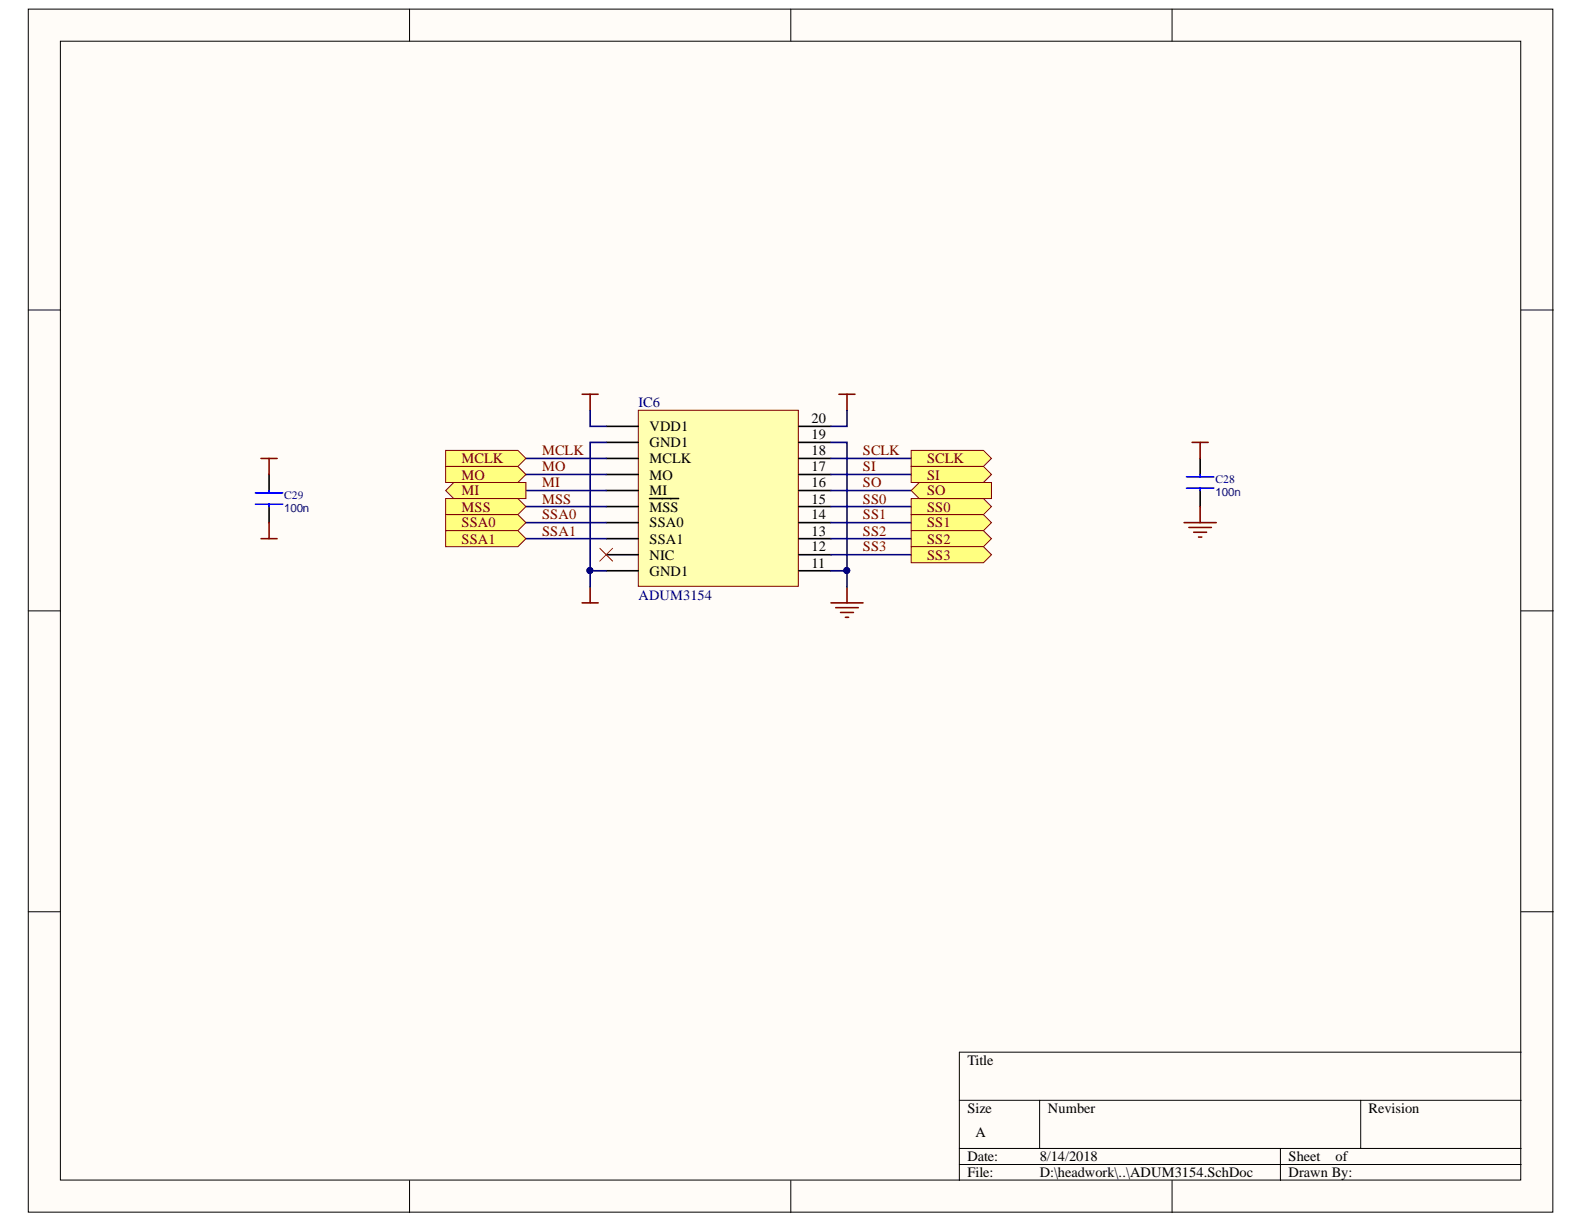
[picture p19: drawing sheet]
<svg xmlns="http://www.w3.org/2000/svg" width="279mm" height="216mm" viewBox="0 0 279 216" stroke-linecap="round" stroke-linejoin="round" font-family="sans-serif">
<defs><g id="words">
<g font-size="2.5" fill="#000080">
<text x="112.6" y="71.8">IC6</text>
<text x="112.6" y="105.8">ADUM3154</text>
</g>
<g font-size="2.5">
<text x="114.6" y="76.1">VDD1</text>
<text x="143.1" y="77.5">19</text>
<text x="143.1" y="74.6">20</text>
<text x="114.6" y="78.9">GND1</text>
<text x="114.6" y="81.7">MCLK</text>
<text x="143.1" y="83.2">17</text>
<text x="143.1" y="80.3">18</text>
<text x="114.6" y="84.6">MO</text>
<text x="114.6" y="87.4">MI</text>
<text x="143.1" y="88.8">15</text>
<text x="143.1" y="85.9">16</text>
<text x="114.6" y="90.3">MSS</text>
<text x="114.6" y="93">SSA0</text>
<text x="114.6" y="95.9">SSA1</text>
<text x="143.1" y="94.5">13</text>
<text x="143.1" y="91.6">14</text>
<text x="114.6" y="98.7">NIC</text>
<text x="114.6" y="101.6">GND1</text>
<text x="143.1" y="100.1">11</text>
<text x="143.1" y="97.3">12</text>
<text x="170.6" y="187.9">Title</text>
<text x="170.6" y="196.4">Size</text>
<text x="184.8" y="196.4">Number</text>
<text x="241.4" y="196.4">Revision</text>
<text x="172.1" y="200.6">A</text>
<text x="170.6" y="204.9">Date:</text>
<text x="170.6" y="207.6">File:</text>
<text x="183.4" y="204.9">8/14/2018</text>
<text x="183.4" y="207.6">D:\headwork\..\ADUM3154.SchDoc</text>
<text x="227.3" y="204.9">Sheet</text>
<text x="227.3" y="207.6">Drawn By:</text>
<text x="235.6" y="204.9">of</text>
</g>
<g font-size="2.5" fill="#800000">
<text x="81.4" y="81.7">MCLK</text>
<text x="95.6" y="80.3">MCLK</text>
<text x="95.6" y="83.2">MO</text>
<text x="152.2" y="80.3">SCLK</text>
<text x="152.2" y="83.2">SI</text>
<text x="163.5" y="81.7">SCLK</text>
<text x="81.4" y="84.6">MO</text>
<text x="81.4" y="87.4">MI</text>
<text x="95.6" y="85.9">MI</text>
<text x="95.6" y="88.8">MSS</text>
<text x="152.2" y="85.9">SO</text>
<text x="152.2" y="88.8">SS0</text>
<text x="163.5" y="84.6">SI</text>
<text x="163.5" y="87.4">SO</text>
<text x="81.4" y="90.3">MSS</text>
<text x="81.4" y="93">SSA0</text>
<text x="81.4" y="95.9">SSA1</text>
<text x="95.6" y="91.6">SSA0</text>
<text x="95.6" y="94.5">SSA1</text>
<text x="152.2" y="91.6">SS1</text>
<text x="152.2" y="94.5">SS2</text>
<text x="163.5" y="90.3">SS0</text>
<text x="163.5" y="93">SS1</text>
<text x="163.5" y="95.9">SS2</text>
<text x="152.2" y="97.3">SS3</text>
<text x="163.5" y="98.7">SS3</text>
</g>
<g font-size="2" fill="#000080">
<text x="50.1" y="88.1">C29</text>
<text x="214.4" y="87.5">100n</text>
<text x="214.4" y="85.3">C28</text>
<text x="50.1" y="90.3">100n</text>
</g>
</g></defs>
<g fill="#fffcf8" stroke="#000" stroke-width=".18">
<path d="M5 1.6h268.9v212.2h-268.9z"/>
<path d="M10.7 7.3h257.5v200.9h-257.5z"/>
</g>
<g fill="none" stroke="#000" stroke-width=".18">
<path d="M72.2 1.6v5.7M139.5 1.6v5.7M206.7 1.6v5.7M5 54.7h5.7M268.3 54.7h5.7M5 107.8h5.7M268.3 107.8h5.7M5 160.8h5.7M268.3 160.8h5.7M169.2 194.1h99.1M183.4 194.1v8.5M240 194.1v8.5"/>
<path d="M268.3 185.6h-99.1v22.6M72.2 208.2v5.7M139.5 208.2v5.7M169.2 202.6h99.1M169.2 205.4h99.1M206.7 208.2v5.7M225.9 202.6v5.6"/>
</g>
<path d="M112.6 72.4h28.2v31h-28.2z" fill="#ffffb0" stroke="#800000" stroke-width=".18"/>
<g fill="none" stroke="#000" stroke-width=".28">
<path d="M106.9 75.2h5.7M106.9 78h5.7M140.9 75.2h5.7M140.9 78h5.7M47.5 83.7v2.8M47.5 89.4v2.8M106.9 80.9h5.7M106.9 83.7h5.7M106.9 86.5h5.7M106.9 89.4h5.7M106.9 92.2h5.7M106.9 95h5.7"/>
<path d="M106.9 97.8h5.7M114.6 87.9h5.1M140.9 80.9h5.7M140.9 83.7h5.7M140.9 86.5h5.7M140.9 89.4h5.7M140.9 92.2h5.7M140.9 95h5.7M140.9 97.8h5.7M211.7 80.9v2.8M211.7 86.5v2.9M106.9 100.7h5.7"/>
<path d="M140.9 100.7h5.7"/>
</g>
<path d="M45.1 86.9h4.8M45.1 88.9h4.8M47.5 86.5v.4M47.5 88.9v.5M209.3 84.1h4.8M209.3 86.1h4.8M211.7 83.7v.4M211.7 86.1v.4" fill="none" stroke="#00f" stroke-width=".28"/>
<g fill="none" stroke="#800000" stroke-width=".28">
<path d="M102.7 69.5h2.8M104.1 69.5v2.9M148 69.5h2.8M149.4 69.5v2.9M210.3 78h2.8M211.7 78v2.9M46 95h2.9M46 80.9h2.9M47.5 80.9v2.8M47.5 92.2v2.8M208.9 92.2h5.6M209.7 93h4"/>
<path d="M210.6 93.9h2.2M211.4 94.7h.6M211.7 89.4v2.8M102.7 106.3h2.8M104.1 103.5v2.8M146.6 106.3h5.6M147.4 107.2h4M148.3 108h2.2M149.1 108.9h.6M149.4 103.5v2.8"/>
</g>
<path d="M104.1 72.4v2.8h2.8M106.9 78h-2.8v25.5M146.6 78h2.8v22.7M149.4 72.4v2.8h-2.8M92.8 80.9h14.1M104.1 100.7h2.8M146.6 100.7h2.8v2.8" fill="none" stroke="#000080" stroke-width=".28"/>
<g fill="#000080" stroke="#000080" stroke-width=".18">
<circle cx="104.1" cy="100.6" r=".52"/>
<circle cx="149.4" cy="100.6" r=".52"/>
</g>
<path d="M105.8 96.7l2.3 2.3M108.1 96.7l-2.3 2.3" fill="none" stroke="#f00" stroke-width=".18"/>
<path d="M78.6 79.4h12.8l1.4 1.5-1.4 1.4h-12.8z" fill-rule="evenodd" fill="#ffff80" stroke="#800000" stroke-width=".18"/>
<path d="M92.8 83.7h14.1" fill="none" stroke="#000080" stroke-width=".28"/>
<path d="M78.6 82.3h12.8l1.4 1.4-1.4 1.4h-12.8z" fill-rule="evenodd" fill="#ffff80" stroke="#800000" stroke-width=".18"/>
<path d="M92.8 86.5h14.1" fill="none" stroke="#000080" stroke-width=".28"/>
<path d="M78.6 86.5l1.4-1.4h12.8v2.8h-12.8z" fill-rule="evenodd" fill="#ffff80" stroke="#800000" stroke-width=".18"/>
<path d="M92.8 89.4h14.1" fill="none" stroke="#000080" stroke-width=".28"/>
<path d="M78.6 87.9h12.8l1.4 1.5-1.4 1.4h-12.8z" fill-rule="evenodd" fill="#ffff80" stroke="#800000" stroke-width=".18"/>
<path d="M92.8 92.2h14.1" fill="none" stroke="#000080" stroke-width=".28"/>
<path d="M78.6 90.8h12.8l1.4 1.4-1.4 1.4h-12.8z" fill-rule="evenodd" fill="#ffff80" stroke="#800000" stroke-width=".18"/>
<path d="M92.8 95h14.1" fill="none" stroke="#000080" stroke-width=".28"/>
<path d="M78.6 93.6h12.8l1.4 1.4-1.4 1.4h-12.8z" fill-rule="evenodd" fill="#ffff80" stroke="#800000" stroke-width=".18"/>
<path d="M146.6 80.9h14.1M146.6 83.7h14.1M146.6 86.5h14.1M146.6 89.4h14.1M146.6 92.2h14.1M146.6 95h14.1M146.6 97.8h14.1" fill="none" stroke="#000080" stroke-width=".28"/>
<g fill="#ffff80" stroke="#800000" stroke-width=".18">
<path d="M160.7 79.4h12.8l1.4 1.5-1.4 1.4h-12.8z" fill-rule="evenodd"/>
<path d="M160.7 87.9h12.8l1.4 1.5-1.4 1.4h-12.8z" fill-rule="evenodd"/>
<path d="M160.7 90.8h12.8l1.4 1.4-1.4 1.4h-12.8z" fill-rule="evenodd"/>
<path d="M160.7 93.6h12.8l1.4 1.4-1.4 1.4h-12.8z" fill-rule="evenodd"/>
<path d="M160.7 96.4h12.8l1.4 1.4-1.4 1.5h-12.8z" fill-rule="evenodd"/>
<path d="M160.7 82.3h12.8l1.4 1.4-1.4 1.4h-12.8z" fill-rule="evenodd"/>
<path d="M160.7 86.5l1.4-1.4h12.8v2.8h-12.8z" fill-rule="evenodd"/>
</g>
<use href="#words"/>
</svg>
